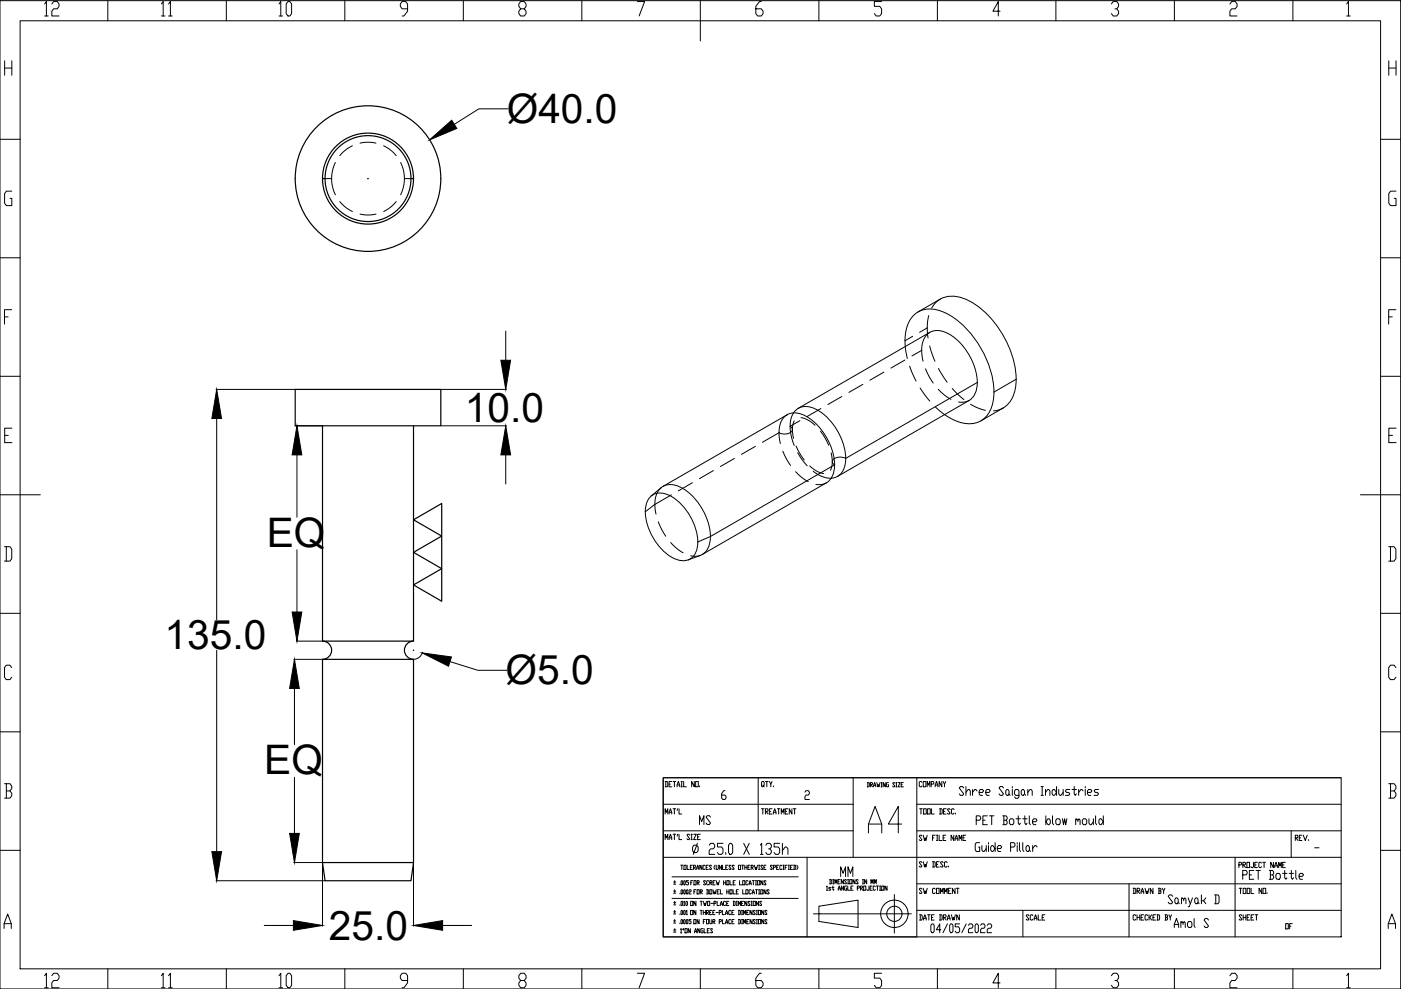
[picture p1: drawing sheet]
<svg xmlns="http://www.w3.org/2000/svg" width="297mm" height="210mm" viewBox="0 0 297 210" stroke-linecap="round" stroke-linejoin="round" font-family="sans-serif">
<defs><g id="words">
<text font-size="9.7" x="182.7" y="177.8">A4</text>
<g font-size="8.6">
<text x="107.4" y="26">Ø40.0</text>
<text x="98.6" y="89.5">10.0</text>
<text x="56.5" y="116">EQ</text>
<text x="34.9" y="137.7">135.0</text>
<text x="107.2" y="145.1">Ø5.0</text>
<text x="56" y="164.2">EQ</text>
<text x="69.7" y="199.3">25.0</text>
</g>
<g font-size="6.6">
<text x="13.4" y="4.6" transform="rotate(-90 13.4 4.6)">12</text>
<text x="8.1" y="210.6">12</text>
</g>
<g font-size="6.2">
<text x="62.8" y="4.6" transform="rotate(-90 62.8 4.6)">10</text>
<text x="62.8" y="210.6" transform="rotate(-90 62.8 210.6)">10</text>
</g>
<g font-size="5.7">
<text x="37.4" y="4.6" transform="rotate(-90 37.4 4.6)">11</text>
<text x="37.4" y="210.6" transform="rotate(-90 37.4 210.6)">11</text>
</g>
<text font-size="5.3" x="177.1" y="187">MM</text>
<text font-size="4.9" x="147.1" y="176">MS</text>
<text font-size="4" x="271.3" y="198.3">OF</text>
<text font-size="2.6" x="277.6" y="181">-</text>
</g></defs>
<!-- layer: 0 -->
<g fill="none" stroke="#000" stroke-width=".25">
<path d="M68.4 37.9a9.6 9.6 0 0 0 9.6 9.6 9.6 9.6 0 0 0 9.7-9.6M68.4 37.9a9.6 9.6 0 0 1 9.6-9.7 9.6 9.6 0 0 1 9.7 9.7M68.4 37.9h.5M68.9 37.9a9.1 9.1 0 0 1 9.1-9.1 9.1 9.1 0 0 1 9.1 9.1M68.9 37.9a9.1 9.1 0 0 0 9.1 9.1 9.1 9.1 0 0 0 9.1-9.1M87.1 37.9h.6M62.6 82.6h30.9v7.7h-30.9zM68.4 90.3v45.6h19.3v-45.6M87.7 117.1l6-3.4v6.9zM87.7 110.2l6-3.5v7zM68.4 139.8v43.1M68.4 139.8h19.3"/>
<path d="M68.4 135.9a1.93 1.93 0 0 1 1.9 2 1.93 1.93 0 0 1-1.9 1.9M87.7 139.8v43.1h-19.3l.5 3.8h18.2l.6-3.8M87.7 124l6-3.4v6.9zM87.7 135.9a1.93 1.93 0 0 0-2 2 1.93 1.93 0 0 0 2 1.9"/>
<circle cx="78" cy="37.9" r="15.4"/>
</g>
<g fill="none" stroke="#000" stroke-width=".21">
<path d="M68.9 37.9h1.4M70.3 37.9l.2 1.7 .6 1.7M71.1 34.5l-.6 1.7-.2 1.7M74.7 30.9l-1.6 1-1.1 1.1M76.3 30.3l1.4-.1 2 .1M81.3 30.9l1.7 1 1 1.1M84.9 34.5l.7 1.7 .1 1.7M85.7 37.9l-.1 1.7-.7 1.7M85.7 37.9h1.4M72 42.7l1.1 1.1 1.6 1M76.3 45.4l1.4 .2 2-.2M84 42.7l-1 1.1-1.7 1"/>
<path d="M187.4 78.9l-3 1.7M191.9 76.3l-3 1.7M191.9 72.2l.1 1.9 .4 1.9M191.9 72.2a6.5 6.5 0 0 1 3.2-6.3 6.9 6.9 0 0 1 6.2 .9 20.8 20.8 0 0 1 9.4 16.3M192.9 77.6l1.3 3.2M193.5 71.3l-1.6 .9M195.4 74.3l.3 2.3M195.4 74.3l-2.1 1.2M196.2 78.2l.8 1.7 .9 1.3M196.6 69.5l.2 2.2M196.6 69.5l-1.6 1M196.9 66.9l-.3 2.6"/>
<path d="M197.1 73.4l1.1 3.2M197.1 70.5a4.2 4.2 0 0 0-1.7 3.8M197.1 70.5l-27.9 16.1M197.1 70.5a4.5 4.5 0 0 1 5 .9 13.2 13.2 0 0 1 5.1 9.7M199 78.1l1.8 2.9M199.3 63.4l-1 .8-.8 1.1M199.3 63.4l-4.7 2.7M199.4 63.4a7.1 7.1 0 0 1 7.3 1.1 21 21 0 0 1 8.7 15.9M151.3 99.8l-3 1.7M155.7 97.2l-3 1.7M160.2 94.6l-3 1.7M165.2 91.8l.3 2.2"/>
<path d="M165.2 91.8l-3.6 2M166 95.7l1.6 3M166.9 87.9a4.1 4.1 0 0 0-1.7 3.9M166.9 87.9l-26.3 15.2M166.9 87.9a4.5 4.5 0 0 1 4.9 .9 13.2 13.2 0 0 1 5.2 9.7M167.5 90.4a3.9 3.9 0 0 1 2.4-4.1 5.7 5.7 0 0 1 5 1.7 13.2 13.2 0 0 1 4.4 9.2M167.5 90.4a11 11 0 0 0 .9 4M167.5 90.4a.81 .81 0 0 1 .5 .9 .81 .81 0 0 1-.9 .6 2.74 2.74 0 0 1-1.9-.1M168.4 89.2a5.3 5.3 0 0 0-.2 3.7M168.8 94.6l.7 1.4 1 1.5M169.1 96l2 2.8M169.6 89.2l-2.1 1.2"/>
<path d="M169.8 88.5l1.4 .5 1.6 1.2M171.7 98.8l1.4 1 1.5 .6M174 91.4l1 1.5 .7 1.5M174 86.6l-2.9 1.7M176.2 96a5.4 5.4 0 0 1-.1 3.7M176.8 97.3a.7 .7 0 0 0-.3 .6 .7 .7 0 0 0 .4 .7M176.9 98.6l-26.3 15.2M177 98.5a4.3 4.3 0 0 1-1.8 3.9M178.5 84.1l-3 1.7M179.3 97.2a3.9 3.9 0 0 1-2.4 4.1 5.4 5.4 0 0 1-4.5-1.4M179.3 97.2a2.58 2.58 0 0 0-2.4 .1M183 81.5l-3 1.7"/>
<path d="M195.1 82.3l2 2.7M198.3 86.3l2 1.6M198.9 82.6l1.3 1.1 1.4 1M201.9 82.4l2.5 2.3M205.5 84.9l-1 .3h-1.3M205.5 84.9l-27.9 16.1M205.8 85.7l1.3 .7 1.8 .6M207.2 81.1l-27.9 16.1M207.2 81.1a4.3 4.3 0 0 1-1.7 3.8M210.7 83.1a6.6 6.6 0 0 1-3.1 6.3 7 7 0 0 1-6.4-.9l-.9-.6M212.7 86.5l-.8 .4-1.3 .2M212.7 86.5l-4.7 2.7"/>
<path d="M215.4 80.4l-4.7 2.7M215.4 80.4a6.8 6.8 0 0 1-2.7 6.1M136.8 108.5a3.4 3.4 0 0 1 3-4 8.4 8.4 0 0 1 6.2 4.5 11.6 11.6 0 0 1 1.9 5.9M136.8 108.5a12 12 0 0 0 6.5 10.1 3.1 3.1 0 0 0 4.6-2.7v-1M138.8 106.9l.3 2.1M138.8 106.9l-2 1.6M139.6 110.6l.6 1.6 .9 1.5M140.2 103.4a4 4 0 0 1 4.9 .4 13.1 13.1 0 0 1 5.5 9.9M140.2 103.4a4.4 4.4 0 0 0-1.4 3.5M140.2 103.4l-2.1 1.8M142.2 115l1.2 1.2 1.4 1M142.3 104.9l-3.5 2"/>
<path d="M146.8 102.4l-3 1.7M148.5 117.8l-1.1 .2-1-.2M148.5 117.8l-2.6 .9M150.6 113.8l-2.7 1.1M150.6 113.7a4 4 0 0 1-2.1 4.1M168.7 100l1.3 1.2 1.4 .9M175.2 102.4l-.9 .3h-1.3M175.2 102.4l-26.3 15.2M173.6 193.8h.1"/>
</g>
<!-- layer: BORDER -->
<g fill="none" stroke="#000" stroke-width=".21">
<path d="M140.6 170.5h40.3M140.6 176.2h40.3M141 165.7h.4l.2 .2v.7l-.2 .2h-.4M141 178v-1.1l.3 .7 .3-.7v1.1M141 172.6v-1.1l.3 .7 .3-.7v1.1M141.2 165.7v1.1M141.9 178l.2-1.1 .3 1.1M141.9 172.6l.2-1.1 .3 1.1M141.9 166.3h.2M141.9 177.6h.5M141.9 172.2h.5M142.4 165.7h-.5v1.1h.5"/>
<path d="M142.7 165.7h.6M142.7 176.9h.6M142.7 171.5h.6M143 165.7v1.1M143 171.5v1.1M143 176.9v1.1M143.6 166.8l.2-1.1 .3 1.1M143.6 166.4h.5M143.7 176.9l-.1 .4M143.7 171.5l-.1 .3M144 176.9v1.1h.5M144 171.5v1.1h.5"/>
<path d="M144.4 165.7h.3M144.4 166.8h.3M144.5 165.7v1.1M144.9 165.7v1.1h.6M146.2 177.1l-.1-.2h-.3l-.1 .2 .5 .7-.1 .2h-.3l-.1-.2M146.5 178h.3M146.6 176.9v1.1M147.1 176.9h.5l-.5 1.1h.5M147.1 179.2h.6l.3 .4v.8l-.3 .4h-.6l-.3-.4v-.8zM147.2 165.7v1.1l-.6-1.1v1.1M147.5 165.7h.6v1.1h-.6zM147.9 178.8l-.9 2.3"/>
<path d="M148.3 166.6v.2M148.5 176.9h-.6v1.1h.6M150.4 179.2l.3-.4h.5l.3 .4v.4l-.3 .4h-.5l-.3 .4v.7h1.1M153.3 178.8h-1.2v.8h.9l.3 .4v.8l-.3 .3h-.6l-.3-.3M153.7 167.6h-.2l-.5 .7v.9l.2 .3h.5l.2-.3v-.3l-.2-.3h-.7M154.7 178.8h.3l.3 .4v1.6l-.3 .3h-.3l-.2-.3v-1.6zM157.7 178.8l1.2 2.3M158.9 178.8l-1.2 2.3M160.8 164.9v11.3M161.2 179.2l.3-.4v2.3M161.4 171.5h.6M161.7 171.5v1.1"/>
<path d="M161.7 166.4l.2 .2-.3 .2-.1-.2v-.7l.1-.2h.3l.1 .2-.1 .7 .1 .2M162.3 172h.4l.1-.2-.1-.3h-.4v1.1M162.3 165.7h.6M162.4 179.2l.3-.4h.5l.3 .4v.4l-.3 .4h-.2M162.4 172l.4 .6M162.6 165.7v1.1M163.1 172h.3M163.1 165.7l.3 .6v.5M163.2 180l.3 .4v.4l-.3 .3h-.5l-.3-.3M163.7 171.5h-.6v1.1h.6M163.7 165.7l-.3 .6M164 172.6l.3-1.1 .2 1.1"/>
<path d="M164 172.2h.5M164 166.6v.2M164.8 171.5h.6M165.1 171.5v1.1M165.3 178.8h-1.2v.8h.9l.3 .4v.8l-.3 .3h-.6l-.3-.3M165.7 172.6v-1.1l.2 .7 .3-.7v1.1M165.9 178.8v2.3M166.5 172h.3M167.1 171.5h-.6v1.1h.6M167.9 171.5v1.1l-.6-1.1v1.1M168.2 171.5h.6M168.5 171.5v1.1"/>
<path d="M170.7 167.9l.2-.3h.5l.2 .3v.4l-.2 .3h-.5l-.2 .3v.6h.9M180.9 164.9v16.9M183.9 165.9h.3l.1 .2v.6l-.1 .1h-.3M184 165.9v.9M184.6 166.4h.3v-.5h-.3v.9M184.7 166.4l.3 .4M185.2 166.8l.3-.9 .2 .9M185.2 166.5h.5M185.9 165.9l.2 .9 .1-.4 .2 .4 .2-.9M186.8 165.9h.2M186.9 165.9v.9M187.7 165.9v.9l-.4-.9v.9"/>
<path d="M188.4 165.9h-.4l-.1 .2 .1 .7h.4v-.4h-.1M189.7 166.1l-.1-.2-.3 .2 .4 .6-.1 .1-.3-.1M189.9 165.9h.3M190.1 165.9v.9M190.4 165.9h.4l-.4 .9h.4M191.1 166.4h.2M191.5 165.9h-.4v.9M194.4 164.9h-53.8v33.7h53.8v-33.7h90M194.4 170.5h90M194.4 176.2h90M195 171.5h.5M195.5 165.9l-.2-.2h-.3l-.1 .2v.7l.1 .2h.3l.2-.2"/>
<path d="M195.5 177.3l-.2-.2h-.3l-.1 .2 .6 .7-.2 .2h-.3l-.1-.2M195.7 165.7h.6v1.1h-.6zM195.7 177.1l.3 1.1 .2-.6 .1 .6 .3-1.1M195.8 171.5h.6v1.1h-.6zM196.6 166.8v-1.1l.3 .7 .3-.7v1.1M196.7 171.5h.5v1.1h-.5zM197.4 166.3h.5l.1-.2-.1-.4h-.5v1.1M197.5 171.5v1.1h.6M197.7 177.6h.3M198.3 166.8l.3-1.1 .2 1.1M198.3 177.1h-.6v1.1M198.3 166.4h.5"/>
<path d="M198.6 178.2h.2M198.6 177.1h.2M198.7 177.1v1.1M199.1 177.1v1.1h.6M199.2 171.5h.4l.2 .2v.7l-.2 .2h-.4M199.3 171.5v1.1M199.7 165.7v1.1l-.6-1.1v1.1M200 165.7l.2 .6v.5M200 177.6h.2M200 172h.3M200.5 177.1h-.5v1.1h.5M200.5 165.7l-.3 .6"/>
<path d="M200.6 171.5h-.6v1.1h.6M201.4 171.7l-.1-.2h-.3l-.1 .2 .5 .7-.1 .2h-.3l-.1-.2M202.2 177.1v1.1l-.6-1.1v1.1M202.3 171.7l-.1-.2h-.3l-.2 .2v.7l.2 .2h.3l.1-.2M202.5 178.2l.3-1.1 .3 1.1M202.5 177.8h.6M202.6 172.4v.2M203.3 178.2v-1.1l.3 .7 .3-.7v1.1M204.2 177.6h.3M204.3 167.1l-.2-.3h-.5l-.2 .3 .9 1.2-.2 .3h-.5l-.2-.3M204.7 177.1h-.5v1.1h.5M204.8 168l.5-.6h.2l.2 .3v.9"/>
<path d="M204.8 166.8v1.8M206.2 167.4v1.2M207 173.9h.7l.2-.3v-.3l-.2-.3h-.7v1.9M207.1 167.7l-.2-.3h-.2l-.5 .6M207.6 168h.7l.2-.3-.2-.3h-.5l-.2 .3v.6l.2 .3h.5M207.7 178.7h-.7l-.2 .3v1.2l.2 .3h.7v-.9h-.2M208.2 179.3v.9l.2 .3h.2l.5-.6M208.4 173.9h.5M209 168h.7l.3-.3-.3-.3h-.5l-.2 .3v.6l.2 .3h.5M209.1 179.3v1.2M209.3 173h-.9v1.9h.9M209.6 178.7v.3"/>
<path d="M209.6 179.3v1.2M209.8 173h.9M210.3 173v1.9M210.3 179.3h.2l.5 .6-.5 .6h-.2l-.3-.3v-.6zM211 178.7v1.8M211.5 179.9h.7l.2-.3-.2-.3h-.5l-.2 .3v.6l.2 .3h.5M212.6 173h.7l.2 .3v.3l-.2 .3M212.8 167.1l-.3-.3h-.4l-.3 .3 1 1.2-.3 .3h-.4l-.3-.3M212.8 173.9h.5l.2 .3v.3l-.2 .4h-.7M212.8 173v1.9M213.5 167.4h.2l.2 .3v.6l-.2 .3h-.2l-.3-.3v-.6zM213.9 168.3l.3 .3"/>
<path d="M214.2 173.6h.5l.2 .3v.6l-.2 .4h-.5l-.2-.4v-.6zM214.3 179.6h.7l.2-.3v-.3l-.2-.3h-.7v1.8M214.6 166.8v.3M214.6 167.4v1.2M215.4 173.6h1M215.7 178.7v.3M215.7 179.3v1.2M215.9 173v1.5l.2 .4 .3-.4M216 168.6h-.7l-.2-.3v-.6l.2-.3h.5l.2 .3v1.3l-.2 .3h-.5l-.2-.3M216.1 178.7v1.5l.3 .3M216.7 167.4h.3l.2 .3v.6l-.2 .3h-.3l-.2-.3v-.6zM216.8 173.6h1"/>
<path d="M216.8 178.7v1.5l.3 .3M217.2 168.3l.2 .3M217.3 173v1.5l.2 .4 .3-.4M217.8 179.3h.2l.2 .3v.6l-.2 .3h-.2l-.3-.3v-.6zM217.9 168l.5-.6h.2l.3 .3v.9M217.9 167.4v1.2M218.2 173v1.5l.3 .4M218.9 174.2h.7l.3-.3-.3-.3h-.4l-.3 .3v.6l.3 .4h.4M218.9 179.3v1.2M219.9 179.6l-.2-.3h-.3l-.5 .6M220.7 166.8h.5M220.7 168.6h.5"/>
<path d="M221 166.8v1.8M221.7 168l.4-.6h.3l.2 .3v.9M221.7 167.4v1.2M221.7 173v1.9M222.2 173.6h.2l.3 .3v.6l-.3 .4h-.2l-.5-.7zM223.1 173v1.5l.3 .4M223.3 167.4h.2l.5 .6-.5 .6h-.2l-.2-.3v-.6zM224 166.8v1.8M224.1 173.6h.5l.2 .3v.6l-.2 .4h-.5l-.3-.4v-.6zM224.5 167.4v.9l.2 .3h.2l.5-.6M225.3 173.6l.2 1.3 .2-1.3 .3 1.3 .2-1.3M225.4 167.4v1.2"/>
<path d="M226.8 167.4h-.7l-.2 .3 .2 .3h.5l.2 .3-.2 .3h-.7M227.3 167.4h.9M227.8 166.8v1.5l.2 .3 .2-.3M228.1 173.9l.2-.3 .2 .3v.3M228.1 173.6v1.3M228.5 173.9l.3-.3 .2 .3v1M228.7 167.4v1.2M229.6 167.7l-.2-.3h-.2l-.5 .6M229.7 173.6h.5l.2 .3v.6l-.2 .4h-.5l-.2-.4v-.6zM230.1 166.8v.3M230.1 167.4v1.2M230.6 168h.7l.2-.3-.2-.3h-.5l-.2 .3v.6l.2 .3h.5"/>
<path d="M230.9 173.6v.9l.2 .4h.3l.4-.7M231.8 173.6v1.3M232.3 173v1.5l.2 .4M232.9 167.4h-.7l-.2 .3 .2 .3h.5l.2 .3-.2 .3h-.7M233.2 173.6h.3l.4 .6-.4 .7h-.3l-.2-.4v-.6zM233.9 173v1.9M273.8 176.2v5.6M274.6 177.6h.5l.1-.1-.1-.4h-.5v1.1M274.8 177.6l.4 .6M275.5 177.6h.3M276 177.1h-.5v1.1h.5M276.3 177.1l.4 1.1 .5-1.1"/>
<path d="M140.6 181.8h143.8M142.5 190.5h26.7M142.5 185.9h26.7M142.8 195.7h.5M142.8 195.3h.5M142.8 193.8h.5M142.8 193.3h.5M142.8 197.6h.5M142.8 197.2h.5M142.8 187.5h.5M142.8 187h.5M142.8 189.4h.5"/>
<path d="M142.8 188.9h.5M142.8 191.8h.5M142.8 191.4h.5M143 195v.6M143 186.7v.6M143 188.6v.6M143 193v.6M143.1 191.1v.6M143.1 196.9v.6M144.2 195.7v.2M144.2 193.8v.1M144.2 187.5v.1"/>
<path d="M144.2 189.4v.1M144.2 191.8v.2M144.3 197l.1-.1v.9M144.3 197.8h.2M144.3 183.4h.5M144.5 195l.2 .1-.1 .8-.2-.2zM144.5 193l.2 .2-.1 .7-.2-.1zM144.5 186.7l.2 .2-.1 .7-.2-.1zM144.5 191.1l.2 .1-.1 .8-.2-.2zM144.5 188.6l.2 .2-.1 .7-.2-.1zM144.6 183.4v.9M144.9 196.9l.1 .1-.1 .2-.1-.2z"/>
<path d="M145 191.2l.1-.1v.9M145 192h.2M145 183.4h.5v.9h-.5zM145.1 195l.2 .1-.1 .8-.3-.2zM145.1 193l.2 .2-.1 .7-.3-.1zM145.1 186.7l.2 .2-.1 .7-.2-.1zM145.1 188.6l.2 .2-.1 .7-.2-.1zM145.2 196.9h.5v.9h-.5zM145.5 193.2l.1-.2v.9M145.5 193.9h.2M145.5 191.1l.3 .1-.2 .8-.2-.2zM145.6 195l.2 .1-.1 .8-.2-.2z"/>
<path d="M145.6 188.6l.3 .2-.2 .7-.2-.1zM145.7 183.4v.9h.4M146 186.7h-.5v.3l.5 .2-.1 .4-.4-.1M146.1 188.8l.1-.2 .3 .2-.1 .3-.3 .1v.3h.4M146.4 183.9h.2M146.4 196.9v.9l-.5-.9v.9M146.4 193h.5v.9h-.5zM146.4 191.1h.5v.9h-.5zM146.5 187.2h.2M146.5 195h-.4v.3l.4 .1-.1 .5-.3-.2M146.8 183.4h-.4v.9h.4M146.9 186.7h-.4v.9"/>
<path d="M147 183.9l.5-.1-.1-.4h-.4v.9M147.1 195h.4v.9h-.4zM147.1 189.1h.2M147.1 186.7h.5v.9h-.5zM147.2 183.9l.3 .4M147.3 197.8l.2-.9 .2 .9M147.3 197.5h.4M147.5 193v.9l-.4-.9v.9M147.6 191.1v.9l-.5-.9v.9M147.6 188.6h-.5v.9M147.7 184.3l.2-.9 .3 .9M147.7 184h.5"/>
<path d="M147.8 188.6h.4v.9h-.4zM147.8 187.2l.5-.2-.2-.3h-.3v.9M147.9 187.2l.4 .4M148.2 195v.9l-.4-.9v.9M148.4 196.9v.9l-.5-.9v.9M148.4 193h.5M148.5 191.1h.4M148.5 189.1l.4-.2-.1-.3h-.3v.9M148.6 189.1l.3 .4M148.7 193v.9M148.7 191.1v.9M148.8 183.4v.9l-.4-.9v.9"/>
<path d="M149.1 196.9l-.5 .1 .1 .8h.4v-.5h-.2M149.1 193v.9M149.1 193.5h.5M149.1 195.4h.2M149.1 191.1l.3 .9 .1-.5 .1 .5 .2-.9M149.3 196.9v.9h.4M149.5 183.6l-.1-.2-.3 .2v.6l.1 .1 .3-.1M149.6 193v.9M149.6 195h-.5v.9M149.6 186.9l-.1-.2-.3 .2 .4 .6-.1 .1-.3-.1M149.7 183.9h.3M149.8 193.5l.4-.2-.1-.3h-.3v.9"/>
<path d="M149.8 195h.5v.9h-.5zM149.8 188.6h.4l.1 .2v.6l-.1 .1h-.4M149.9 193.5l.3 .4M149.9 188.6v.9M150 197.3h.2M150 191.1h.5v.9h-.5zM150.2 183.4h-.5v.9h.5M150.3 186.9l-.1-.2-.4 .2 .1 .7 .4-.1M150.4 196.9h-.4v.9h.4M150.5 193.5h.2M150.5 195l.1 .9 .3-.2v-.7M150.5 188.6h.4v.9h-.4z"/>
<path d="M150.5 187.2l.5-.2-.2-.3h-.3v.9M150.6 187.2l.4 .4M150.7 191.5h.5M150.9 183.6l-.4-.2-.1 .2 .5 .6-.2 .1-.3-.1M150.9 193h-.4v.9h.4M151.1 197l-.4-.1-.1 .1 .5 .6-.1 .2-.4-.2M151.1 193.5h.3M151.2 195.4l.4-.1-.1-.3h-.3v.9M151.2 188.6l.2 .9 .1-.4 .1 .4 .2-.9M151.2 187.2h.2M151.3 195.4l.3 .5M151.4 191.5l.4-.1-.1-.3h-.3v.9"/>
<path d="M151.6 193h-.5v.9h.5M151.6 183.4l-.2 .4 .2 .5M151.6 186.7h-.4v.9h.4M151.8 193.5h.5M151.8 183.4l.2 .9 .3-.1v-.8M151.8 186.7l.3 .9 .1-.4 .1 .4 .2-.9M152.1 191.1v.9h.4M152.1 189.1h.2M152.5 193.5l.4-.2-.1-.3h-.3v.9M152.5 195.4l.5-.1-.2-.3h-.3v.9M152.5 188.6h-.4v.9h.4M152.7 192l.3-.9 .2 .9"/>
<path d="M152.7 191.7h.5M152.7 188.6v.9h.5M153 183.4v.9l-.5-.9v.9M153.2 193v.9h.4M153.2 195v.9h.4M153.2 183.4v.9h.4M153.4 187.2h.5M153.4 186.7v.9M153.8 193.9l.3-.9 .2 .9M153.8 193.6h.5M153.8 191.2l-.1-.1-.3 .1v.6l.1 .2 .3-.2M153.8 195.9l.3-.9 .2 .9"/>
<path d="M153.8 195.6h.5M153.9 183.9h.2M153.9 180.8v.3M153.9 186.7v.9M154.1 191.5h.2M154.1 189.1h.4M154.1 188.6v.9M154.1 186.7h.4v.9h-.4zM154.3 183.4h-.4v.9h.4M154.5 191.1h-.4v.9h.4M154.5 188.6v.9M154.8 188.6h.4v.9h-.4z"/>
<path d="M154.8 186.7v.9h.4M155 193.2l-.2-.2-.3 .2v.6l.1 .1 .4-.1M155 195.1l-.1-.1-.4 .1v.6l.1 .2 .4-.2M155 183.6l-.3-.2-.2 .2 .5 .6-.1 .1-.4-.1M155.2 193.5h.2M155.2 195.4h.2M155.4 191.1h.4l.1 .1v.6l-.1 .2h-.4M155.4 188.6v.9h.5M155.4 187.2h.3M155.5 191.1v.9M155.6 193h-.4v.9h.4M155.6 195h-.4v.9h.4"/>
<path d="M155.7 183.6l-.4-.2-.1 .2 .5 .6-.1 .1-.4-.1M155.9 186.7h-.5v.9h.5M156.1 192h.2M156.1 191.1h.2M156.1 189.1h.2M156.2 191.1v.9M156.5 193h.4l.1 .2v.6l-.1 .1h-.4M156.5 192v-.9l.3 .6 .2-.6v.9M156.5 195l.5 .1v.6l-.5 .2M156.6 188.6h-.5v.9h.5M156.6 183.4h.4v.9h-.4zM156.6 193v.9"/>
<path d="M156.7 195v.9M156.8 186.7v.9h.4M157.2 193.9h.2M157.2 193h.2M157.2 195.9h.2M157.2 195h.2M157.2 191.5h.2M157.2 183.4h.5M157.3 193v.9M157.3 195v.9M157.5 186.7h.4v.9h-.4zM157.5 188.6v.9h.4"/>
<path d="M157.5 183.4v.9M157.7 193.9v-.9l.2 .6 .2-.6v.9M157.7 191.1h-.5v.9h.5M157.7 195.9v-.9l.2 .6 .2-.6v.9M157.9 183.9h.5M157.9 183.4v.9M158.1 188.6h.5v.9h-.5zM158.3 193.5h.3M158.3 191.1v.9l-.4-.9v.9M158.3 195.4h.3M158.4 183.4v.9M158.6 183.9h.2"/>
<path d="M158.6 186.9l-.1-.2-.4 .2v.6l.2 .1 .3-.1M158.8 193h-.5v.9h.5M158.8 195h-.5v.9h.5M158.8 187.6l.2-.9 .3 .9M158.8 187.3h.5M159 191.2l-.1-.1-.3 .1 .4 .6-.1 .2-.3-.2M159 183.4h-.4v.9h.4M159.2 192h.3M159.2 191.1h.3M159.3 183.9h.3v-.5h-.3v.9M159.3 188.8l-.1-.2-.4 .2 .1 .7 .4-.1M159.4 191.1v.9"/>
<path d="M159.4 183.9l.3 .4M159.5 193v.9l-.5-.9v.9M159.5 195v.9l-.5-.9v.9M159.5 189.5l.2-.9 .2 .9M159.5 189.2h.4M159.5 186.7h.4M159.7 191.1h.4v.9h-.4zM159.7 186.7v.9M159.9 183.4l.3 .9 .1-.4 .1 .4 .2-.9M160.1 193.2l-.3-.2-.1 .2 .4 .6-.1 .1-.3-.1M160.1 195.1l-.1-.1-.3 .1 .4 .6-.1 .2-.3-.2M160.2 187.6h.2"/>
<path d="M160.2 186.7h.2M160.2 188.6h.4M160.3 186.7v.9M160.4 193.9h.2M160.4 193h.2M160.4 195.9h.2M160.4 195h.2M160.4 188.6v.9M160.5 193v.9M160.5 195v.9M160.6 186.7h.5v.9h-.5zM160.8 193h.5v.9h-.5z"/>
<path d="M160.8 195h.5v.9h-.5zM160.8 191.1v.9l-.4-.9v.9M160.8 189.5h.3M160.8 188.6h.3M160.8 183.4h.3M160.8 184.3h.3M161 183.4v.9M161 188.6v.9M161.2 181.1h.6M161.3 188.6h.4v.9h-.4zM161.5 191.2l-.1-.1-.4 .1 .5 .6-.1 .2-.4-.2M161.7 183.6l-.3-.2-.1 .2 .4 .6-.1 .1-.3-.1"/>
<path d="M161.7 186.7v.9l-.4-.9v.9M161.9 193v.9l-.4-.9v.9M161.9 195v.9l-.4-.9v.9M162 183.9h.2M162.4 183.4h-.4v.9h.4M162.4 188.6v.9l-.4-.9v.9M162.4 186.9l-.1-.2-.3 .2 .4 .6-.1 .1-.3-.1M162.6 193.2l-.3-.2-.1 .2 .4 .6-.1 .1-.3-.1M162.6 195.1l-.3-.1-.1 .1 .4 .6-.1 .2-.3-.2M163.1 188.8l-.1-.2-.4 .2 .5 .6-.1 .1-.4-.1M163.8 183.6l-.4-.2-.1 .2 .5 .6-.1 .1-.4-.1M164 183.9l.4-.1-.1-.4h-.3v.9"/>
<path d="M164.7 183.9h.2M165.1 183.4h-.4v.9h.4M165.8 183.6l-.1-.2-.4 .2 .1 .7 .4-.1M165.9 180.4l.6-.8h.3l.3 .4v1.1M166 183.4h.2M166 184.3h.2M166.1 183.4v.9M166.5 183.9h.2M166.9 183.4h-.4v.9M167.1 183.4h.3M167.1 184.3h.3M167.2 183.4v.9"/>
<path d="M167.6 183.9h.2M168 183.4h-.4v.9h.4M168.3 183.4h.3l.1 .2v.6l-.1 .1h-.3M168.4 183.4v.9M168.9 183.4l.3 .4-.3 .5M171.1 181.8v16.8M172.5 193.8h20.7M173.6 192.1l8.3-1.2v5.8l-8.3-1.3zM175.2 188l.2-.1v.9M175.2 188.8h.3M183.1 187.9h.5v.9h-.5zM183.8 186.5v.9l-.5-.9v.9"/>
<path d="M184.2 187.9v.7l-.1 .2-.3-.2M184.5 188.3h.2M184.7 187.4v-.9l.2 .6 .2-.6v.9M184.9 187.9h-.4v.9h.4M185.3 187.4v-.9l.3 .6 .2-.6v.9M185.6 188l-.1-.1-.4 .1 .2 .8 .3-.2M185.8 187.9h.5M186 187.9v.9M186.5 188.8h.2M186.5 187.9h.2M186.6 187.9v.9M186.9 187.9h.5v.9h-.5z"/>
<path d="M188.1 187.9v.9l-.5-.9v.9M189.6 189.7v8.1M194.4 193h90M194.4 187.4h90M195 194h.4l.1 .1v.8l-.1 .2h-.4M195.1 194v1.1M195.5 188.5l-.2-.2h-.3l-.1 .2 .6 .8-.2 .2h-.3l-.1-.2M195.5 182.9l-.2-.2h-.3l-.1 .2 .6 .7-.2 .2h-.3l-.1-.2M195.7 188.3l.3 1.2 .2-.6 .1 .6 .3-1.2M195.7 182.7l.3 1.1 .2-.5 .1 .5 .3-1.1M195.8 195.1l.3-1.1 .3 1.1M195.8 194.7h.6"/>
<path d="M196.7 194h.5M196.9 194v1.1M197.5 194.5h.3M197.6 195.9h.2l.3 .3v1.2l-.3 .4h-.2l-.2-.4v-1.2zM197.7 182.7h.4l.2 .2v.7l-.2 .2h-.4M197.9 182.7v1.1M198.1 194h-.6v1.1h.6M198.3 188.5l-.2-.2h-.2l-.2 .2v.8l.2 .2h.2l.2-.2M198.6 188.3h.5v1.2h-.5zM198.6 183.3h.2M199.1 182.7h-.5v1.1h.5M199.2 194h.4l.1 .1v.8l-.1 .2h-.4"/>
<path d="M199.3 194v1.1M199.4 189.5v-1.2l.3 .8 .3-.8v1.2M199.5 197.1h-1l.7-1.2v1.9M200 182.9l-.2-.2h-.3l-.1 .2 .6 .7-.2 .2h-.3l-.1-.2M200 194.5h.4l.2-.2-.2-.3h-.4v1.1M200.2 194.5l.4 .6M200.2 189.5v-1.2l.3 .8 .3-.8v1.2M200.8 182.9l-.1-.2h-.3l-.2 .2v.7l.2 .2h.3l.1-.2M200.9 195.1l.3-1.1 .2 1.1M200.9 194.7h.5M200.9 195.9l-1 1.9M201.1 188.9h.3"/>
<path d="M201.1 183.6v.2M201.6 195.9h.2l.2 .3v1.2l-.2 .4h-.2l-.3-.4v-1.2zM201.6 188.3h-.5v1.2h.5M201.7 194l.3 1.1 .1-.6 .2 .6 .3-1.1M202.5 188.3v1.2l-.6-1.2v1.2M202.8 188.3h.5M203.1 188.3v1.2M203.4 194v1.1l-.6-1.1v1.1M203.5 195.9h-1v.6h.7l.3 .3v.6l-.3 .4h-.4l-.3-.4M204.9 195.9l-1 1.9M205.3 196.2l.3-.3h.4l.3 .3v.3l-.3 .3h-.4l-.3 .3v.7h1M207 195.9h.2l.2 .3v1.2l-.2 .4h-.2l-.3-.4v-1.2z"/>
<path d="M207.9 196.2l.2-.3h.5l.2 .3v.3l-.2 .3h-.5l-.2 .3v.7h.9M209.3 196.2l.2-.3h.5l.2 .3v.3l-.2 .3h-.5l-.2 .3v.7h.9M216.9 193v5.6M218.2 194.1l-.2-.1h-.3l-.1 .1 .6 .8-.2 .2h-.3l-.1-.2M218.2 180.2l.3 .3M219 194.1l-.1-.1h-.3l-.2 .1v.8l.2 .2h.3l.1-.2M219.3 195.1l.3-1.1 .2 1.1M219.3 194.7h.5M220.1 194v1.1h.6M221 194.5h.2M221.5 194h-.5v1.1h.5M239.4 187.4v11.2"/>
<path d="M240.2 188.3h.5l.1 .2v.8l-.1 .2h-.5M240.4 188.3v1.2M240.8 194.1l-.1-.1h-.3l-.2 .1v.8l.2 .2h.3l.1-.2M241.1 188.9h.4l.1-.2-.1-.4h-.4v1.2M241.1 194v1.1M241.1 194.5h.5M241.2 188.9l.4 .6M241.6 194v1.1M241.9 189.5l.3-1.2 .3 1.2M241.9 194.5h.3M241.9 189.1h.6M242.5 194h-.6v1.1h.6"/>
<path d="M242.8 188.3l.2 1.2 .2-.6 .1 .6 .3-1.2M243.3 194.1l-.1-.1h-.3l-.1 .1v.8l.1 .2h.3l.1-.2M243.6 194v1.1M243.8 194.5l.4 .6M244.2 194l-.6 .5M244.5 188.3v1.2l-.6-1.2v1.2M244.5 194.5h.2M245 194h-.5v1.1h.5M245.3 194h.4l.2 .1v.8l-.2 .2h-.4M245.4 194v1.1M245.6 188.3h.4l.1 .2-.1 .4M245.7 188.9h.3l.1 .4-.1 .2h-.4"/>
<path d="M245.7 188.3v1.2M246.4 188.3l.3 .6v.6M247 194h.4l.1 .1-.1 .4M247 188.3l-.3 .6M247.1 194.5h.3l.1 .4-.1 .2h-.4M247.1 194v1.1M247.8 194l.3 .5v.6M248.4 194l-.3 .5M248.6 190l-.2-.3h-.5l-.2 .3 .9 1.3-.2 .3h-.5l-.2-.3M249 196.6v-.6l.4-1.2 .5 1.2v.6M249 196h.9M249.3 190.4h.3l.2 .3v.6l-.2 .3h-.3l-.2-.3v-.6z"/>
<path d="M249.8 191.3l.2 .3M250.4 195.7l.2-.3 .2 .3v.3M250.4 195.4v1.2M250.5 190.7l.2-.3 .3 .3v.3M250.5 190.4v1.2M250.8 195.7l.3-.3 .2 .3v.9M251 190.7l.2-.3 .2 .3v.9M251.9 190.4l.5 1.2M252 195.4h.5l.2 .3v.6l-.2 .3h-.5l-.2-.3v-.6zM252.8 190.4l-.7 1.8h-.2M253.2 194.8v1.5l.2 .3M253.5 190.4h.3l.2 .3v.6l-.2 .3h-.3l-.2-.3v-.6z"/>
<path d="M254 191.3l.2 .3M254.7 189.7v1.9M255.2 191l.5 .6M255.7 190.4l-.5 .6h-.5M256.2 195.1l-.2-.3h-.5l-.2 .3 .9 1.2-.2 .3h-.5l-.2-.3M257.5 189.7h.7l.3 .3v1.3l-.3 .3h-.7M257.8 189.7v1.9M261.9 181.8v16.8M262.7 183.4h.4l.1-.2-.1-.4h-.4v1.2M262.7 188.3h.6M263 188.3v1.2M263.3 194.1l-.1-.1h-.3l-.2 .1 .6 .8-.1 .2h-.3l-.2-.2"/>
<path d="M263.5 185.5h.7l.2-.3v-.3l-.2-.3h-.7v1.8M263.5 183.4h.4l.2-.2-.2-.4h-.4v1.2M263.6 188.3h.5v1.2h-.5zM263.6 194.5h.5M263.6 194v1.1M263.7 183.4l.4 .6M264.1 194v1.1M264.4 182.8h.5v1.2h-.5zM264.4 188.3h.6v1.2h-.6zM264.4 194.5h.3M264.9 185.5h.5M265 194h-.6v1.1h.6"/>
<path d="M265.3 188.3v1.2h.5M265.3 194.5h.2M265.8 182.8v1l-.2 .2h-.3l-.1-.2M265.8 194h-.5v1.1h.5M265.8 184.6h-.9v1.8h.9M266 183.4h.3M266.1 194h.6M266.3 184.6h.9M266.4 194v1.1M266.6 182.8h-.6v1.2h.6M266.8 184.6v1.8M267.5 183l-.2-.2h-.3l-.1 .2v.8l.1 .2h.3l.2-.2"/>
<path d="M267.5 188.3v1.2l-.6-1.2v1.2M267.7 182.8h.6M267.8 188.3h.6v1.2h-.6zM268 182.8v1.2M268.6 189.3v.2M269.1 184.6h.7l.2 .3v.3l-.2 .3M269.3 185.5h.5l.2 .3v.3l-.2 .3h-.7M269.3 184.6v1.8M270 182.8v1.2l-.6-1.2v1.2M270.3 184l.2-1.2 .3 1.2M270.3 183.6h.5M270.7 185.2h.5l.3 .3v.6l-.3 .3h-.5l-.2-.3v-.6z"/>
<path d="M271.1 184v-1.2l.3 .8 .3-.8v1.2M271.9 185.2h1M271.9 183.4h.3M272.4 184.6v1.5l.2 .3 .3-.3M272.5 182.8h-.6v1.2h.6M273.3 185.2h1M273.8 184.6v1.5l.2 .3 .3-.3M274.7 184.6v1.5l.3 .3M275.4 185.8h.7l.3-.3-.3-.3h-.4l-.3 .3v.6l.3 .3h.4"/>
<circle cx="189.6" cy="193.7" r="2.91"/>
<circle cx="189.6" cy="193.7" r="1.61"/>
</g>
<!-- layer: DIM___NOTES -->
<path d="M140.6 164.9h143.8v33.7h-143.8z" fill="none" stroke="#000" stroke-width=".21"/>
<!-- layer: out txt -->
<g fill="none" stroke="#000" stroke-width=".21">
<path d="M0 .1h297v209.6h-297zM1 12.9v3.1M1 14.4h1.5M2.5 12.9v3.1M4.3 4.4h288.4v201h-288.4zM22.9 .1v4.3M48 .1v4.3M73.1 .1v4.3M86.4 1.9h-1.1l-.4-.6v-.5l.4-.5h.7l.4 .5v1.6l-.8 1h-.3M98.2 .1v4.3M110.4 1.9l-.4-.6v-.5l.4-.5h.8l.3 .5v.5l-.3 .6h-.8l-.4 .5v.5l.4 .5h.8l.3-.5v-.5l-.3-.5M123.4 .1v4.3"/>
<path d="M135.1 .3h1.6l-1.2 3.1M148.5 .1v8.6M161.4 .3h-.4l-.7 1v1.6l.3 .5h.8l.4-.5v-.5l-.4-.5h-1.1M173.6 .1v4.3M186.9 .3h-1.5v1h1.1l.4 .6v1l-.4 .5h-.7l-.4-.5M198.7 .1v4.3M212 2.4h-1.5l1.2-2.1v3.1M223.9 .1v4.3M235.6 .8l.4-.5h.8l.4 .5v.5l-.4 .6h-.4M236.8 1.9l.4 .5v.5l-.4 .5h-.8l-.4-.5M249 .1v4.3M260.8 .8l.3-.5h.8l.4 .5v.5l-.4 .6h-.8l-.3 .5v1h1.5"/>
<path d="M274.1 .1v4.3M285.5 .8l.4-.5v3.1M285.5 3.4h.8M294.4 14.4h1.6M294.4 12.9v3.1M296 12.9v3.1M0 29.5h4.3M292.7 29.5h4.3M0 54.7h4.3M2.5 40.5h-1.1l-.4 .5v2.1l.4 .5h1.1v-1.5h-.4M292.7 54.7h4.3M296 40.5h-1.2l-.4 .5v2.1l.4 .5h1.2v-1.5h-.4"/>
<path d="M0 79.8h4.3M1 67.2h.7M2.5 65.7h-1.5v3M292.7 79.8h4.3M294.4 67.2h.8M296 65.7h-1.6v3M1 92.3h.8M2.5 90.8h-1.5v3h1.5M294.5 92.3h.7M296 90.8h-1.5v3h1.5M0 104.9h8.5M1 115.9h1.1l.4 .5v2.1l-.4 .5h-1.1"/>
<path d="M1.3 115.9v3.1M288.4 104.9h8.6M294.4 115.9h1.2l.4 .5v2.1l-.4 .5h-1.2M294.8 115.9v3.1M0 130h4.3M292.7 130h4.3M0 155.2h4.3M2.5 141.5l-.4-.5h-.8l-.3 .5v2.1l.3 .5h.8l.4-.5M292.7 155.2h4.3M296 141.5l-.4-.5h-.8l-.4 .5v2.1l.4 .5h.8l.4-.5M1 166.2h1.1l.4 .5v.5l-.4 .5M1.3 167.7h.8l.4 .5v.5l-.4 .5h-1.1"/>
<path d="M1.3 166.2v3M294.4 166.2h1.2l.4 .5v.5l-.4 .5M294.8 167.7h.8l.4 .5v.5l-.4 .5h-1.2M294.8 166.2v3M0 180.3h4.3M.9 196.9v-1.1l.7-2 .8 2v1.1M.9 195.8h1.5M292.7 180.3h4.3M294.3 196.9v-1.1l.8-2 .8 2v1.1M294.3 195.8h1.6M22.9 205.4v4.3M48 205.4v4.3"/>
<path d="M73.1 205.4v4.3M86.4 207.9h-1.1l-.4-.5v-.5l.4-.5h.7l.4 .5v1.5l-.8 1h-.3M98.2 205.4v4.3M110.4 207.9l-.4-.5v-.5l.4-.5h.8l.3 .5v.5l-.3 .5h-.8l-.4 .5v.5l.4 .5h.8l.3-.5v-.5l-.3-.5M123.4 205.4v4.3M135.1 206.4h1.6l-1.2 3M148.5 205.4v4.3M161.4 206.4h-.4l-.7 1v1.5l.3 .5h.8l.4-.5v-.5l-.4-.5h-1.1M173.6 205.4v4.3M186.9 206.4h-1.5v1h1.1l.4 .5v1l-.4 .5h-.7l-.4-.5M198.7 205.4v4.3M212 208.4h-1.5l1.2-2v3"/>
<path d="M223.9 205.4v4.3M235.6 206.9l.4-.5h.8l.4 .5v.5l-.4 .5h-.4M236.8 207.9l.4 .5v.5l-.4 .5h-.8l-.4-.5M249 205.4v4.3M260.8 206.9l.3-.5h.8l.4 .5v.5l-.4 .5h-.8l-.3 .5v1h1.5M274.1 205.4v4.3M285.5 206.9l.4-.5v3M285.5 209.4h.8"/>
</g>
<!-- layer: dim -->
<g fill="none" stroke="#000" stroke-width=".21">
<path d="M78 37.9h.1M78 37.8v.1M107.7 23.1h-6.2l-5.2 3.3M107.2 70.2v6.2M45.8 82.6h16.7M45.9 88.7v42.7M62.8 90.3h5.5M63 96.4v13.3M93.5 82.6h13.9M93.5 90.3h13.9M107.2 96.4v6.2M63 116.6v13.2"/>
<path d="M45.9 137.9v42.7M62.3 139.8h6M62.8 135.9h5.5M87.6 137.9h.1M87.7 137.8v.1M89.6 138.3a1.93 1.93 0 0 1-1.9 1.5M62.4 146v11.9M95.4 140.3l5.9 1.8h6.2M62.4 164.8v11.9M45.8 186.7h23.1M56 196.2h6.2M62.3 182.9h6"/>
<path d="M68.4 182.9v13.5M87.7 182.9v13.5M93.8 196.2h6.2"/>
</g>
<path d="M91.1 29.6l4.7-4.1 1.1 1.7zM106.2 76.4h2.1l-1.1 6.2zM45.9 82.6l1.1 6.1h-2.1zM63 90.3l1 6.1h-2.1zM107.2 90.3l1.1 6.1h-2.1zM61.9 129.8h2.1l-1 6.1zM89.5 138.4l6.2 .9-.6 2zM62.4 139.8l1.1 6.2h-2.1zM61.4 176.7h2.1l-1.1 6.2zM44.9 180.6h2.1l-1.1 6.1zM62.2 195.2l6.2 1-6.2 1zM87.7 196.2l6.1-1v2z" fill="#000" stroke="#000" stroke-width=".21"/>
<use href="#words"/>
</svg>
